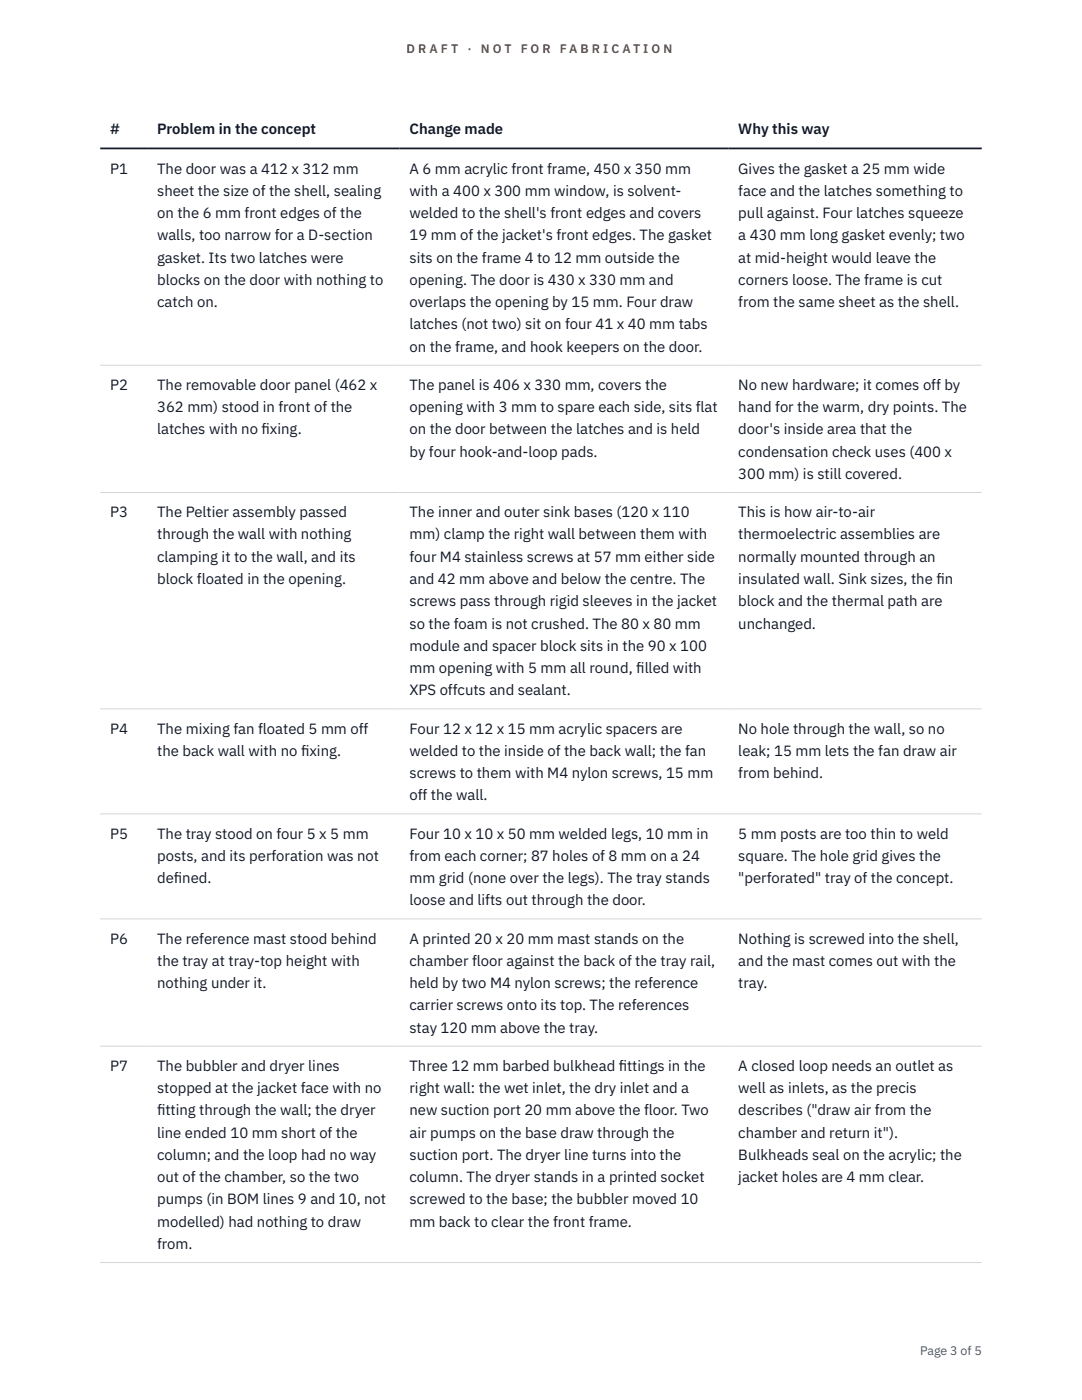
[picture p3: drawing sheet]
<svg xmlns="http://www.w3.org/2000/svg" width="216mm" height="279mm" viewBox="0 0 216 279" stroke-linecap="round" stroke-linejoin="round" font-family="sans-serif">
<defs><g id="words">
<g font-size="3" fill="#111827">
<text x="22" y="26.8">#</text>
<text x="31.4" y="26.8">Problem in the concept</text>
<text x="81.7" y="26.8">Change made</text>
<text x="147.3" y="26.8">Why this way</text>
<text x="22" y="34.6">P1</text>
<text x="31.4" y="34.6">The door was a 412 x 312 mm</text>
<text x="81.7" y="34.6">A 6 mm acrylic front frame, 450 x 350 mm</text>
<text x="147.3" y="34.6">Gives the gasket a 25 mm wide</text>
<text x="31.4" y="39.1">sheet the size of the shell, sealing</text>
<text x="81.7" y="39.1">with a 400 x 300 mm window, is solvent-</text>
<text x="147.3" y="39.1">face and the latches something to</text>
<text x="31.4" y="43.5">on the 6 mm front edges of the</text>
<text x="31.4" y="48">walls, too narrow for a D-section</text>
<text x="81.7" y="43.5">welded to the shell's front edges and covers</text>
<text x="81.7" y="48">19 mm of the jacket's front edges. The gasket</text>
<text x="147.3" y="43.5">pull against. Four latches squeeze</text>
<text x="147.3" y="48">a 430 mm long gasket evenly; two</text>
<text x="31.4" y="52.4">gasket. Its two latches were</text>
<text x="81.7" y="52.4">sits on the frame 4 to 12 mm outside the</text>
<text x="147.3" y="52.4">at mid-height would leave the</text>
<text x="31.4" y="56.9">blocks on the door with nothing to</text>
<text x="81.7" y="56.9">opening. The door is 430 x 330 mm and</text>
<text x="147.3" y="56.9">corners loose. The frame is cut</text>
<text x="31.4" y="61.3">catch on.</text>
<text x="81.7" y="61.3">overlaps the opening by 15 mm. Four draw</text>
<text x="81.7" y="65.7">latches (not two) sit on four 41 x 40 mm tabs</text>
<text x="147.3" y="61.3">from the same sheet as the shell.</text>
<text x="81.7" y="70.2">on the frame, and hook keepers on the door.</text>
<text x="22" y="77.8">P2</text>
<text x="31.4" y="77.8">The removable door panel (462 x</text>
<text x="81.7" y="77.8">The panel is 406 x 330 mm, covers the</text>
<text x="147.3" y="77.8">No new hardware; it comes off by</text>
<text x="31.4" y="82.3">362 mm) stood in front of the</text>
<text x="81.7" y="82.3">opening with 3 mm to spare each side, sits flat</text>
<text x="147.3" y="82.3">hand for the warm, dry points. The</text>
<text x="31.4" y="86.7">latches with no f</text>
<text x="52.2" y="86.7">ixing.</text>
<text x="81.7" y="86.7">on the door between the latches and is held</text>
<text x="147.3" y="86.7">door's inside area that the</text>
<text x="81.7" y="91.1">by four hook-and-loop pads.</text>
<text x="147.3" y="91.1">condensation check uses (400 x</text>
<text x="147.3" y="95.6">300 mm) is still covered.</text>
<text x="22" y="103.2">P3</text>
<text x="31.4" y="103.2">The Peltier assembly passed</text>
<text x="31.4" y="107.7">through the wall with nothing</text>
<text x="81.7" y="103.2">The inner and outer sink bases (120 x 110</text>
<text x="81.7" y="107.7">mm) clamp the right wall between them with</text>
<text x="147.3" y="103.2">This is how air-to-air</text>
<text x="147.3" y="107.7">thermoelectric assemblies are</text>
<text x="31.4" y="112.1">clamping it to the wall, and its</text>
<text x="81.7" y="112.1">four M4 stainless screws at 57 mm either side</text>
<text x="147.3" y="112.1">normally mounted through an</text>
<text x="31.4" y="116.5">block floated in the opening.</text>
<text x="81.7" y="116.5">and 42 mm above and below the centre. The</text>
<text x="147.3" y="116.5">insulated wall. Sink sizes, the f</text>
<text x="186.8" y="116.5">in</text>
<text x="81.7" y="121">screws pass through rigid sleeves in the jacket</text>
<text x="81.7" y="125.4">so the foam is not crushed. The 80 x 80 mm</text>
<text x="147.3" y="121">block and the thermal path are</text>
<text x="147.3" y="125.4">unchanged.</text>
<text x="81.7" y="129.9">module and spacer block sits in the 90 x 100</text>
<text x="81.7" y="134.3">mm opening with 5 mm all round, f</text>
<text x="127" y="134.3">illed with</text>
<text x="81.7" y="138.8">XPS offcuts and sealant.</text>
<text x="22" y="146.4">P4</text>
<text x="31.4" y="146.4">The mixing fan floated 5 mm off</text>
<text x="81.7" y="146.4">Four 12 x 12 x 15 mm acrylic spacers are</text>
<text x="147.3" y="146.4">No hole through the wall, so no</text>
<text x="31.4" y="150.8">the back wall with no f</text>
<text x="60.1" y="150.8">ixing.</text>
<text x="81.7" y="150.8">welded to the inside of the back wall; the fan</text>
<text x="81.7" y="155.3">screws to them with M4 nylon screws, 15 mm</text>
<text x="147.3" y="150.8">leak; 15 mm lets the fan draw air</text>
<text x="147.3" y="155.3">from behind.</text>
<text x="81.7" y="159.7">off the wall.</text>
<text x="22" y="167.4">P5</text>
<text x="31.4" y="167.4">The tray stood on four 5 x 5 mm</text>
<text x="81.7" y="167.4">Four 10 x 10 x 50 mm welded legs, 10 mm in</text>
<text x="147.3" y="167.4">5 mm posts are too thin to weld</text>
<text x="31.4" y="171.8">posts, and its perforation was not</text>
<text x="81.7" y="171.8">from each corner; 87 holes of 8 mm on a 24</text>
<text x="147.3" y="171.8">square. The hole grid gives the</text>
<text x="31.4" y="176.2">def</text>
<text x="34.7" y="176.2">ined.</text>
<text x="81.7" y="176.2">mm grid (none over the legs). The tray stands</text>
<text x="147.3" y="176.2">&quot;perforated&quot; tray of the concept.</text>
<text x="81.7" y="180.7">loose and lifts out through the door.</text>
<text x="22" y="188.3">P6</text>
<text x="31.4" y="188.3">The reference mast stood behind</text>
<text x="81.7" y="188.3">A printed 20 x 20 mm mast stands on the</text>
<text x="147.3" y="188.3">Nothing is screwed into the shell,</text>
<text x="31.4" y="192.8">the tray at tray-top height with</text>
<text x="31.4" y="197.2">nothing under it.</text>
<text x="81.7" y="192.8">chamber floor against the back of the tray rail,</text>
<text x="81.7" y="197.2">held by two M4 nylon screws; the reference</text>
<text x="147.3" y="192.8">and the mast comes out with the</text>
<text x="147.3" y="197.2">tray.</text>
<text x="81.7" y="201.6">carrier screws onto its top. The references</text>
<text x="81.7" y="206.1">stay 120 mm above the tray.</text>
<text x="22" y="213.7">P7</text>
<text x="31.4" y="213.7">The bubbler and dryer lines</text>
<text x="81.7" y="213.7">Three 12 mm barbed bulkhead f</text>
<text x="123.5" y="213.7">ittings in the</text>
<text x="147.3" y="213.7">A closed loop needs an outlet as</text>
<text x="31.4" y="218.2">stopped at the jacket face with no</text>
<text x="81.7" y="218.2">right wall: the wet inlet, the dry inlet and a</text>
<text x="147.3" y="218.2">well as inlets, as the precis</text>
<text x="31.4" y="222.6">f</text>
<text x="31.4" y="222.6">itting through the wall; the dryer</text>
<text x="31.4" y="227">line ended 10 mm short of the</text>
<text x="81.7" y="222.6">new suction port 20 mm above the floor. Two</text>
<text x="81.7" y="227">air pumps on the base draw through the</text>
<text x="147.3" y="222.6">describes (&quot;draw air from the</text>
<text x="147.3" y="227">chamber and return it&quot;).</text>
<text x="31.4" y="231.5">column; and the loop had no way</text>
<text x="81.7" y="231.5">suction port. The dryer line turns into the</text>
<text x="147.3" y="231.5">Bulkheads seal on the acrylic; the</text>
<text x="31.4" y="235.9">out of the chamber, so the two</text>
<text x="81.7" y="235.9">column. The dryer stands in a printed socket</text>
<text x="147.3" y="235.9">jacket holes are 4 mm clear.</text>
<text x="31.4" y="240.4">pumps (in BOM lines 9 and 10, not</text>
<text x="31.4" y="244.8">modelled) had nothing to draw</text>
<text x="81.7" y="240.4">screwed to the base; the bubbler moved 10</text>
<text x="81.7" y="244.8">mm back to clear the front frame.</text>
<text x="31.4" y="249.3">from.</text>
</g>
<g font-size="2.5" fill="#b45309">
<text x="81.1" y="10.5">D R A F T</text>
<text x="93.3" y="10.5">·</text>
<text x="95.9" y="10.5">N O T</text>
<text x="103.9" y="10.5">F O R</text>
<text x="111.7" y="10.5">F A B R I C A T I O N</text>
</g>
<text font-size="2.5" fill="#4b5563" x="183.6" y="270.3">Page 3 of 5</text>
</g></defs>
<path d="M20 72.9h175.9M20 98.3h175.9M20 141.5h175.9M20 162.4h175.9M20 183.4h175.9M20 208.8h175.9M20 252h175.9" fill="none" stroke="#d1d5db" stroke-width=".2"/>
<path d="M20 29.6h175.9" fill="none" stroke="#111827" stroke-width=".35"/>
<use href="#words"/>
</svg>
